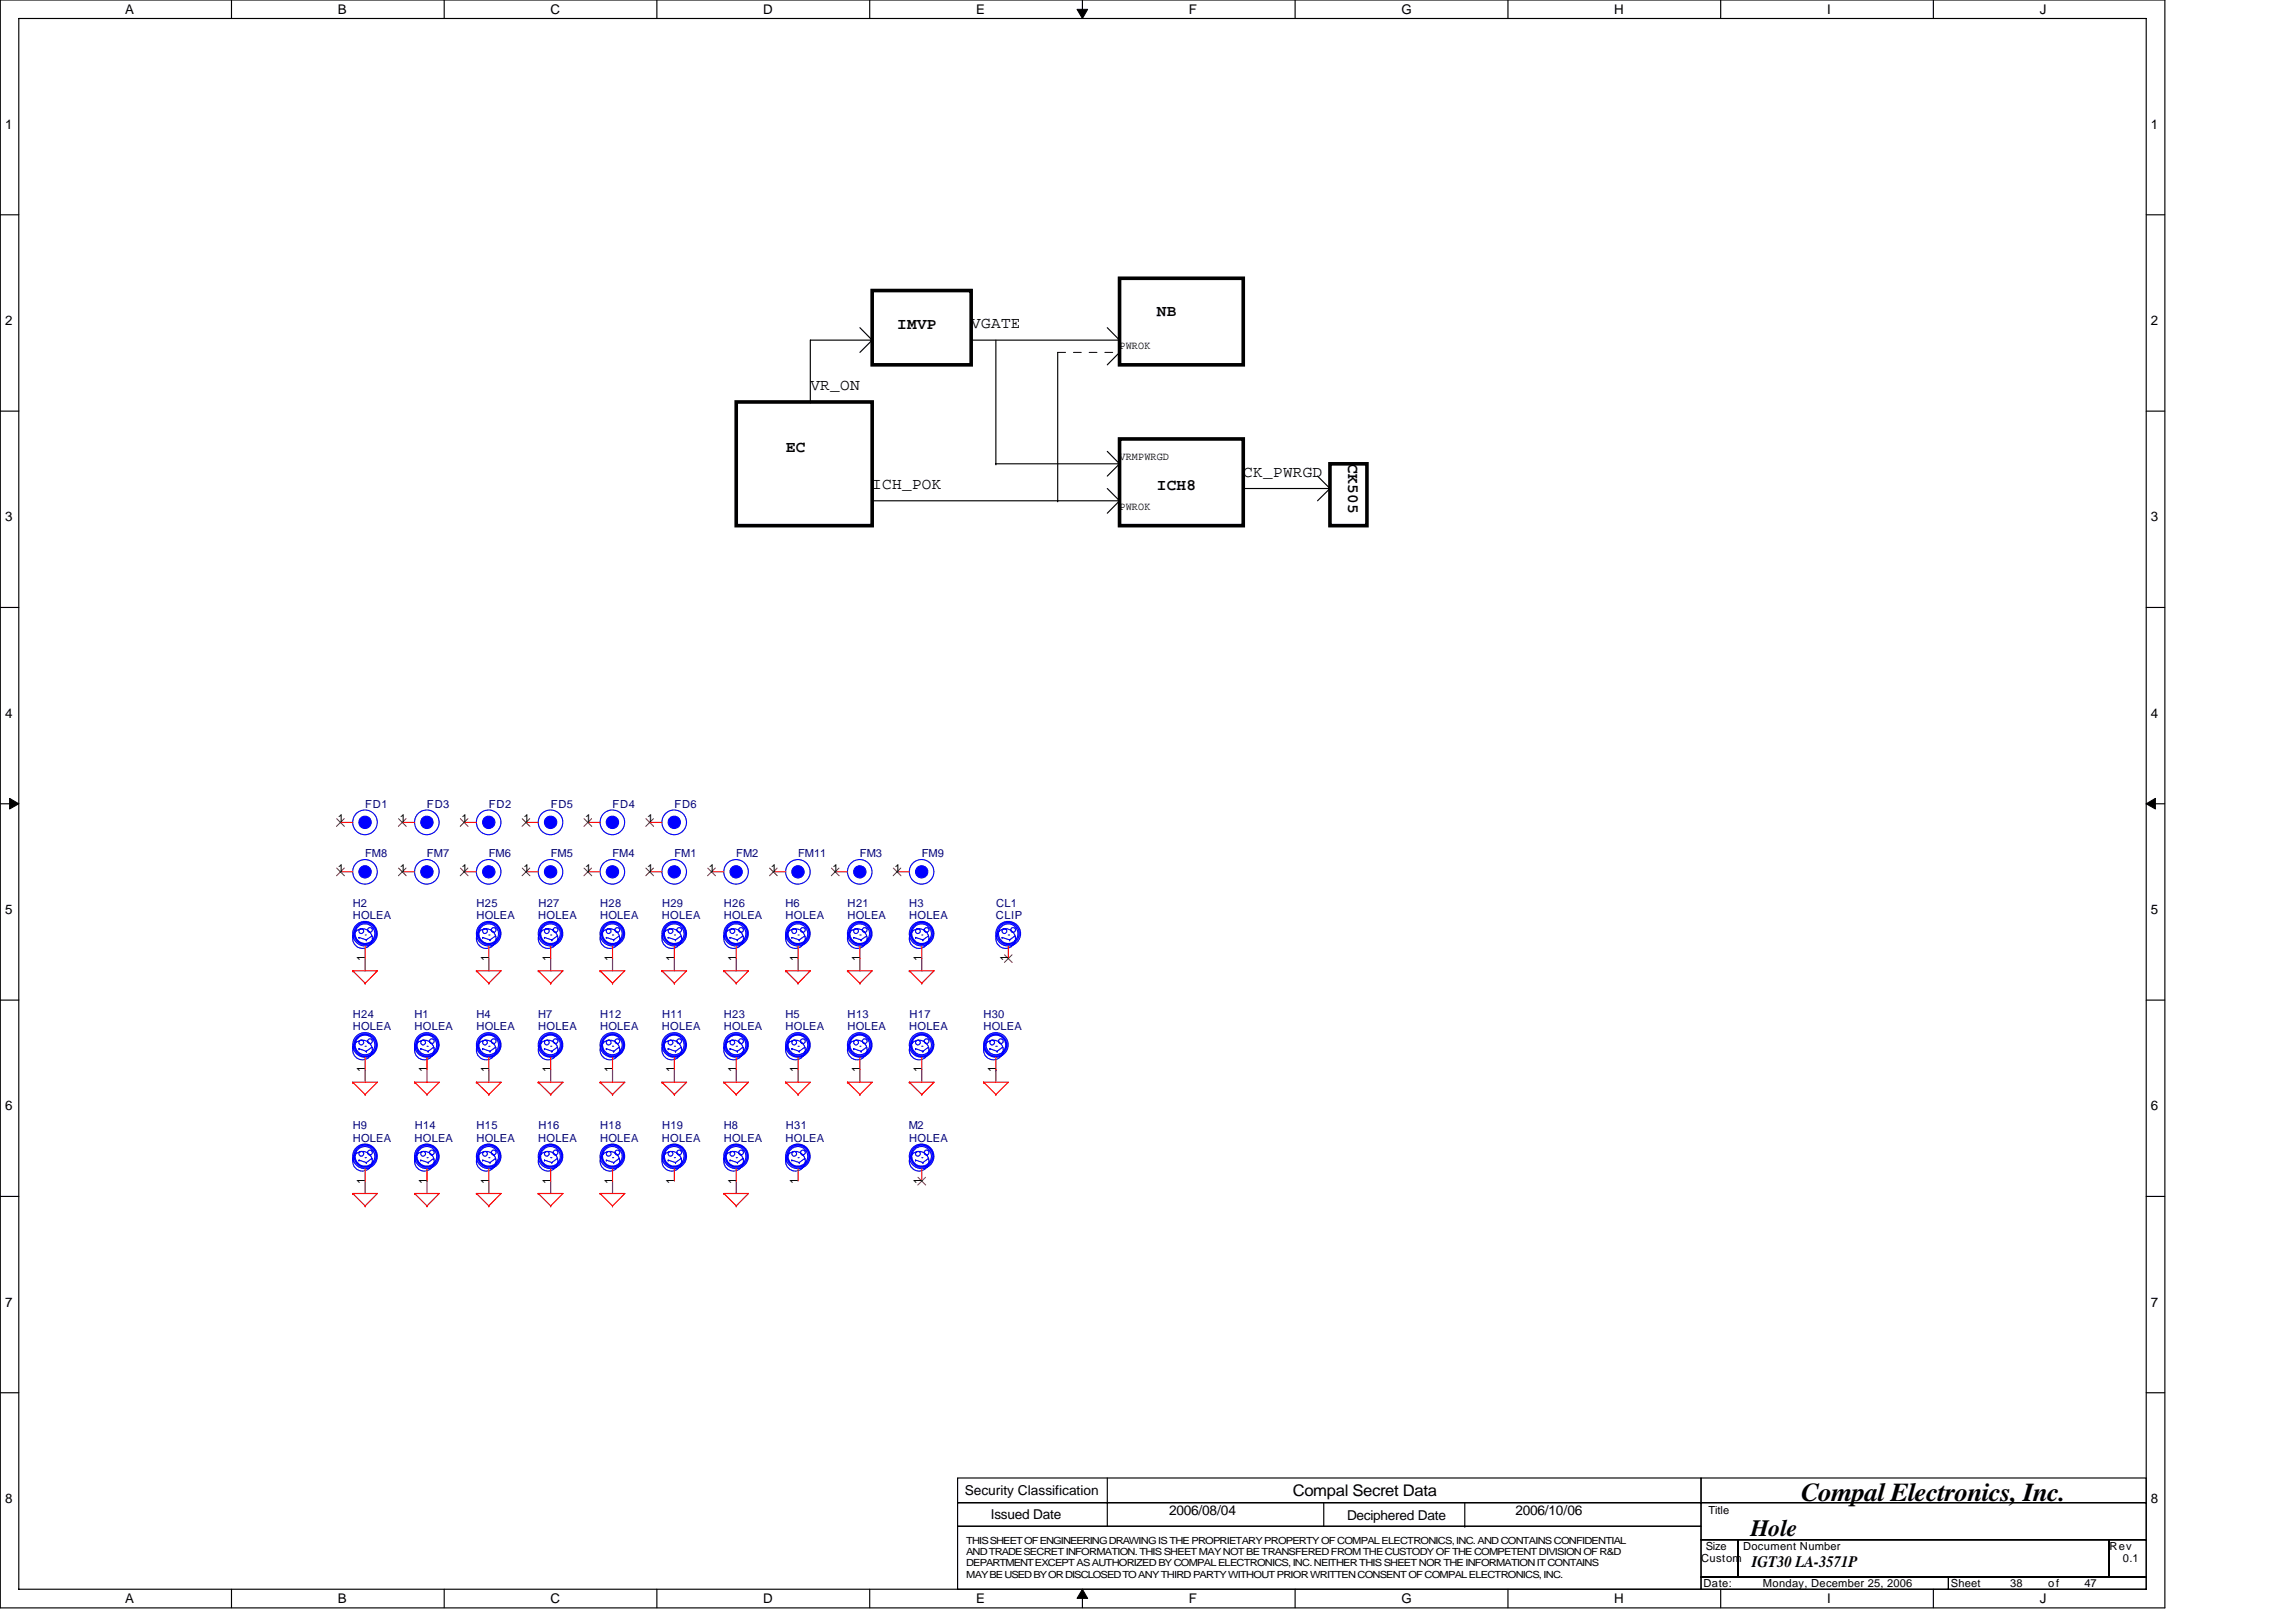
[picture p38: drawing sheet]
<svg xmlns="http://www.w3.org/2000/svg" width="297mm" height="210mm" viewBox="0 0 297 210" stroke-linecap="round" stroke-linejoin="round" font-family="sans-serif">
<defs><g id="words">
<text font-size="3.3" x="233" y="194.2">Compal Electronics, Inc.</text>
<text font-size="3" x="226.5" y="198.8">Hole</text>
<g font-size="2.1">
<text x="149.7" y="40.9">NB</text>
<text x="116.1" y="42.5">IMVP</text>
<text x="125.6" y="42.5">VGATE</text>
<text x="104.8" y="50.5">VR_ON</text>
<text x="101.7" y="58.5">EC</text>
<text x="112.8" y="63.3">ICH_POK</text>
<text x="149.6" y="63.3">ICH8</text>
<text x="160.8" y="61.7">CK_PWRGD</text>
<text x="174.4" y="60" transform="rotate(90 174.4 60)">CK505</text>
<text x="167.3" y="193.5">Compal Secret Data</text>
<text x="226.6" y="202.7">IGT30 LA-3571P</text>
</g>
<g font-size="1.8">
<text x="124.8" y="193.4">Security Classification</text>
<text x="128.2" y="196.5">Issued Date</text>
<text x="151.3" y="196">2006/08/04</text>
<text x="174.3" y="196.6">Deciphered Date</text>
<text x="196.1" y="196">2006/10/06</text>
</g>
<g font-size="1.7">
<text x="16.2" y="1.8">A</text>
<text x="43.7" y="1.8">B</text>
<text x="71.2" y="1.8">C</text>
<text x="98.7" y="1.8">D</text>
<text x="126.3" y="1.8">E</text>
<text x="153.8" y="1.8">F</text>
<text x="181.3" y="1.8">G</text>
<text x="208.8" y="1.8">H</text>
<text x="236.4" y="1.8">I</text>
<text x="263.9" y="1.8">J</text>
<text x=".7" y="16.6">1</text>
<text x="278.3" y="16.6">1</text>
<text x=".7" y="42">2</text>
<text x="278.3" y="42">2</text>
<text x=".7" y="67.4">3</text>
<text x="278.3" y="67.4">3</text>
<text x=".7" y="92.8">4</text>
<text x="278.3" y="92.8">4</text>
<text x=".7" y="118.2">5</text>
<text x="278.3" y="118.2">5</text>
<text x=".7" y="143.6">6</text>
<text x="278.3" y="143.6">6</text>
<text x=".7" y="169">7</text>
<text x="278.3" y="169">7</text>
<text x=".7" y="194.4">8</text>
<text x="278.3" y="194.4">8</text>
<text x="16.2" y="207.4">A</text>
<text x="43.7" y="207.4">B</text>
<text x="71.2" y="207.4">C</text>
<text x="98.7" y="207.4">D</text>
<text x="126.3" y="207.4">E</text>
<text x="153.8" y="207.4">F</text>
<text x="181.3" y="207.4">G</text>
<text x="208.8" y="207.4">H</text>
<text x="236.4" y="207.4">I</text>
<text x="263.9" y="207.4">J</text>
</g>
<g font-size="1.4">
<text x="144.8" y="45.1">PWROK</text>
<text x="144.8" y="59.5">VRMPWRGD</text>
<text x="144.8" y="65.9">PWROK</text>
<text x="43.7" y="106.4">1</text>
<text x="51.7" y="106.4">1</text>
<text x="59.7" y="106.4">1</text>
<text x="67.7" y="106.4">1</text>
<text x="75.7" y="106.4">1</text>
<text x="83.7" y="106.4">1</text>
<text x="43.7" y="112.8">1</text>
<text x="51.7" y="112.8">1</text>
<text x="59.7" y="112.8">1</text>
<text x="67.7" y="112.8">1</text>
<text x="75.7" y="112.8">1</text>
<text x="83.7" y="112.8">1</text>
<text x="91.7" y="112.8">1</text>
<text x="99.7" y="112.8">1</text>
<text x="107.7" y="112.8">1</text>
<text x="115.7" y="112.8">1</text>
<text x="47.2" y="124.3" transform="rotate(-90 47.2 124.3)">1</text>
<text x="63.2" y="124.3" transform="rotate(-90 63.2 124.3)">1</text>
<text x="71.2" y="124.3" transform="rotate(-90 71.2 124.3)">1</text>
<text x="79.2" y="124.3" transform="rotate(-90 79.2 124.3)">1</text>
<text x="87.2" y="124.3" transform="rotate(-90 87.2 124.3)">1</text>
<text x="95.2" y="124.3" transform="rotate(-90 95.2 124.3)">1</text>
<text x="103.2" y="124.3" transform="rotate(-90 103.2 124.3)">1</text>
<text x="111.2" y="124.3" transform="rotate(-90 111.2 124.3)">1</text>
<text x="119.2" y="124.3" transform="rotate(-90 119.2 124.3)">1</text>
<text x="130.4" y="124.3" transform="rotate(-90 130.4 124.3)">1</text>
<text x="47.2" y="138.7" transform="rotate(-90 47.2 138.7)">1</text>
<text x="55.2" y="138.7" transform="rotate(-90 55.2 138.7)">1</text>
<text x="63.2" y="138.7" transform="rotate(-90 63.2 138.7)">1</text>
<text x="71.2" y="138.7" transform="rotate(-90 71.2 138.7)">1</text>
<text x="79.2" y="138.7" transform="rotate(-90 79.2 138.7)">1</text>
<text x="87.2" y="138.7" transform="rotate(-90 87.2 138.7)">1</text>
<text x="95.2" y="138.7" transform="rotate(-90 95.2 138.7)">1</text>
<text x="103.2" y="138.7" transform="rotate(-90 103.2 138.7)">1</text>
<text x="111.2" y="138.7" transform="rotate(-90 111.2 138.7)">1</text>
<text x="119.2" y="138.7" transform="rotate(-90 119.2 138.7)">1</text>
<text x="128.8" y="138.7" transform="rotate(-90 128.8 138.7)">1</text>
<text x="47.2" y="153.1" transform="rotate(-90 47.2 153.1)">1</text>
<text x="55.2" y="153.1" transform="rotate(-90 55.2 153.1)">1</text>
<text x="63.2" y="153.1" transform="rotate(-90 63.2 153.1)">1</text>
<text x="71.2" y="153.1" transform="rotate(-90 71.2 153.1)">1</text>
<text x="79.2" y="153.1" transform="rotate(-90 79.2 153.1)">1</text>
<text x="87.2" y="153.1" transform="rotate(-90 87.2 153.1)">1</text>
<text x="95.2" y="153.1" transform="rotate(-90 95.2 153.1)">1</text>
<text x="103.2" y="153.1" transform="rotate(-90 103.2 153.1)">1</text>
<text x="119.2" y="153.1" transform="rotate(-90 119.2 153.1)">1</text>
<text x="221" y="195.9">Title</text>
<text x="220.1" y="202.1">Custom</text>
<text x="220.7" y="200.5">Size</text>
<text x="225.5" y="200.5">Document Number</text>
<text x="272.9" y="200.5">Rev</text>
<text x="274.6" y="202.1">0.1</text>
<text x="220.4" y="205.3">Date:</text>
<text x="228.1" y="205.3">Monday, December 25, 2006</text>
<text x="252.4" y="205.3">Sheet</text>
<text x="260.1" y="205.3">38</text>
<text x="265" y="205.3">of</text>
<text x="269.7" y="205.3">47</text>
</g>
<g font-size="1.4" fill="#000080">
<text x="47.2" y="104.5">FD1</text>
<text x="55.2" y="104.5">FD3</text>
<text x="63.2" y="104.5">FD2</text>
<text x="71.2" y="104.5">FD5</text>
<text x="79.2" y="104.5">FD4</text>
<text x="87.2" y="104.5">FD6</text>
<text x="47.2" y="110.9">FM8</text>
<text x="55.2" y="110.9">FM7</text>
<text x="63.2" y="110.9">FM6</text>
<text x="71.2" y="110.9">FM5</text>
<text x="79.2" y="110.9">FM4</text>
<text x="87.2" y="110.9">FM1</text>
<text x="95.2" y="110.9">FM2</text>
<text x="103.2" y="110.9">FM11</text>
<text x="111.2" y="110.9">FM3</text>
<text x="119.2" y="110.9">FM9</text>
<text x="45.6" y="117.3">H2</text>
<text x="45.6" y="118.9">HOLEA</text>
<text x="61.6" y="118.9">HOLEA</text>
<text x="61.7" y="117.3">H25</text>
<text x="69.6" y="118.9">HOLEA</text>
<text x="69.7" y="117.3">H27</text>
<text x="77.6" y="118.9">HOLEA</text>
<text x="77.7" y="117.3">H28</text>
<text x="85.6" y="118.9">HOLEA</text>
<text x="85.7" y="117.3">H29</text>
<text x="93.6" y="118.9">HOLEA</text>
<text x="93.7" y="117.3">H26</text>
<text x="101.6" y="117.3">H6</text>
<text x="101.6" y="118.9">HOLEA</text>
<text x="109.6" y="118.9">HOLEA</text>
<text x="109.7" y="117.3">H21</text>
<text x="117.6" y="117.3">H3</text>
<text x="117.6" y="118.9">HOLEA</text>
<text x="128.8" y="118.9">CLIP</text>
<text x="128.9" y="117.3">CL1</text>
<text x="45.7" y="131.7">H24</text>
<text x="53.6" y="131.7">H1</text>
<text x="61.6" y="131.7">H4</text>
<text x="69.6" y="131.7">H7</text>
<text x="77.7" y="131.7">H12</text>
<text x="85.7" y="131.7">H11</text>
<text x="93.7" y="131.7">H23</text>
<text x="101.6" y="131.7">H5</text>
<text x="109.7" y="131.7">H13</text>
<text x="117.7" y="131.7">H17</text>
<text x="127.3" y="131.7">H30</text>
<text x="45.6" y="133.3">HOLEA</text>
<text x="53.6" y="133.3">HOLEA</text>
<text x="61.6" y="133.3">HOLEA</text>
<text x="69.6" y="133.3">HOLEA</text>
<text x="77.6" y="133.3">HOLEA</text>
<text x="85.6" y="133.3">HOLEA</text>
<text x="93.6" y="133.3">HOLEA</text>
<text x="101.6" y="133.3">HOLEA</text>
<text x="109.6" y="133.3">HOLEA</text>
<text x="117.6" y="133.3">HOLEA</text>
<text x="127.3" y="133.3">HOLEA</text>
<text x="45.6" y="146.1">H9</text>
<text x="45.6" y="147.7">HOLEA</text>
<text x="53.6" y="147.7">HOLEA</text>
<text x="53.7" y="146.1">H14</text>
<text x="61.6" y="147.7">HOLEA</text>
<text x="61.7" y="146.1">H15</text>
<text x="69.6" y="147.7">HOLEA</text>
<text x="69.7" y="146.1">H16</text>
<text x="77.6" y="147.7">HOLEA</text>
<text x="77.7" y="146.1">H18</text>
<text x="85.6" y="147.7">HOLEA</text>
<text x="85.7" y="146.1">H19</text>
<text x="93.6" y="146.1">H8</text>
<text x="93.6" y="147.7">HOLEA</text>
<text x="101.6" y="147.7">HOLEA</text>
<text x="101.7" y="146.1">H31</text>
<text x="117.6" y="146.1">M2</text>
<text x="117.6" y="147.7">HOLEA</text>
</g>
<g font-size="1.3">
<text x="125" y="199.7">THIS SHEET OF ENGINEERING DRAWING IS THE PROPRIETARY PROPERTY OF COMPAL ELECTRONICS, INC. AND CONTAINS CONFIDENTIAL</text>
<text x="125" y="201.2">AND TRADE SECRET INFORMATION. THIS SHEET MAY NOT BE TRANSFERED FROM THE CUSTODY OF THE COMPETENT DIVISION OF R&amp;D</text>
<text x="125" y="202.6">DEPARTMENT EXCEPT AS AUTHORIZED BY COMPAL ELECTRONICS, INC. NEITHER THIS SHEET NOR THE INFORMATION IT CONTAINS</text>
<text x="125" y="204.1">MAY BE USED BY OR DISCLOSED TO ANY THIRD PARTY WITHOUT PRIOR WRITTEN CONSENT OF COMPAL ELECTRONICS, INC.</text>
</g>
</g></defs>
<path d="M0 0h280.1v208h-280.1zM2.4 2.4h275.3v203.2h-275.3z" fill="none" stroke="#000" stroke-width=".15"/>
<g fill="#fff">
<path d="M16.2 .3h1.1v1.9h-1.1z"/>
<path d="M16.2 205.9h1.1v1.9h-1.1z"/>
</g>
<path d="M29.9 0v2.4M29.9 205.6v2.4" fill="none" stroke="#000" stroke-width=".15"/>
<g fill="#fff">
<path d="M43.7 .3h1.1v1.9h-1.1z"/>
<path d="M43.7 205.9h1.1v1.9h-1.1z"/>
</g>
<path d="M57.5 0v2.4M57.5 205.6v2.4" fill="none" stroke="#000" stroke-width=".15"/>
<g fill="#fff">
<path d="M71.2 .3h1.3v1.9h-1.3z"/>
<path d="M71.2 205.9h1.3v1.9h-1.3z"/>
</g>
<path d="M85 0v2.4M85 205.6v2.4" fill="none" stroke="#000" stroke-width=".15"/>
<g fill="#fff">
<path d="M98.7 .3h1.3v1.9h-1.3z"/>
<path d="M98.7 205.9h1.3v1.9h-1.3z"/>
</g>
<path d="M112.5 0v2.4M112.5 205.6v2.4" fill="none" stroke="#000" stroke-width=".15"/>
<g fill="#fff">
<path d="M126.3 .3h1.1v1.9h-1.1z"/>
<path d="M126.3 205.9h1.1v1.9h-1.1z"/>
</g>
<path d="M140 0v2.4M140 205.6v2.4" fill="none" stroke="#000" stroke-width=".15"/>
<path d="M139.3 1.2h1.4l-.7 1.2zM140 205.6l.7 1.2h-1.4z" fill="#000" stroke="#000" stroke-width=".13"/>
<g fill="#fff">
<path d="M153.8 .3h1v1.9h-1z"/>
<path d="M153.8 205.9h1v1.9h-1z"/>
</g>
<path d="M167.6 0v2.4M167.6 205.6v2.4" fill="none" stroke="#000" stroke-width=".15"/>
<g fill="#fff">
<path d="M181.3 .3h1.3v1.9h-1.3z"/>
<path d="M181.3 205.9h1.3v1.9h-1.3z"/>
</g>
<path d="M195.1 0v2.4M195.1 205.6v2.4" fill="none" stroke="#000" stroke-width=".15"/>
<g fill="#fff">
<path d="M208.8 .3h1.3v1.9h-1.3z"/>
<path d="M208.8 205.9h1.3v1.9h-1.3z"/>
</g>
<path d="M222.6 0v2.4M222.6 205.6v2.4" fill="none" stroke="#000" stroke-width=".15"/>
<g fill="#fff">
<path d="M236.4 .3h.5v1.9h-.5z"/>
<path d="M236.4 205.9h.5v1.9h-.5z"/>
</g>
<path d="M250.1 0v2.4M250.1 205.6v2.4" fill="none" stroke="#000" stroke-width=".15"/>
<g fill="#fff">
<path d="M263.9 .3h.8v1.9h-.8z"/>
<path d="M263.9 205.9h.8v1.9h-.8z"/>
<path d="M.7 15.1h.9v1.9h-.9z"/>
<path d="M278.3 15.1h.9v1.9h-.9z"/>
<path d="M.7 40.5h.9v1.9h-.9z"/>
<path d="M278.3 40.5h.9v1.9h-.9z"/>
</g>
<path d="M0 27.8h2.4M277.7 27.8h2.4" fill="none" stroke="#000" stroke-width=".15"/>
<g fill="#fff">
<path d="M.7 65.9h.9v1.9h-.9z"/>
<path d="M278.3 65.9h.9v1.9h-.9z"/>
</g>
<path d="M0 53.2h2.4M277.7 53.2h2.4" fill="none" stroke="#000" stroke-width=".15"/>
<g fill="#fff">
<path d="M.7 91.3h.9v1.9h-.9z"/>
<path d="M278.3 91.3h.9v1.9h-.9z"/>
</g>
<path d="M0 78.6h2.4M277.7 78.6h2.4" fill="none" stroke="#000" stroke-width=".15"/>
<g fill="#fff">
<path d="M.7 116.7h.9v1.9h-.9z"/>
<path d="M278.3 116.7h.9v1.9h-.9z"/>
</g>
<path d="M0 104h2.4M277.7 104h2.4" fill="none" stroke="#000" stroke-width=".15"/>
<path d="M1.2 103.3l1.2 .7-1.2 .7zM277.7 104l1.1-.7v1.4z" fill="#000" stroke="#000" stroke-width=".13"/>
<g fill="#fff">
<path d="M.7 142.1h.9v1.9h-.9z"/>
<path d="M278.3 142.1h.9v1.9h-.9z"/>
</g>
<path d="M0 129.4h2.4M277.7 129.4h2.4" fill="none" stroke="#000" stroke-width=".15"/>
<g fill="#fff">
<path d="M.7 167.5h.9v1.9h-.9z"/>
<path d="M278.3 167.5h.9v1.9h-.9z"/>
</g>
<path d="M0 154.8h2.4M277.7 154.8h2.4" fill="none" stroke="#000" stroke-width=".15"/>
<g fill="#fff">
<path d="M.7 192.9h.9v1.9h-.9z"/>
<path d="M278.3 192.9h.9v1.9h-.9z"/>
</g>
<g fill="none" stroke="#000" stroke-width=".15">
<path d="M104.8 52h.1M111.2 42.4l1.6 1.6M112.8 44h-8v8M112.8 44h.1M112.8 44l-1.6 1.6M125.6 44h19.2M128.8 44v16M136.8 45.6v19.2M143.3 42.4l1.5 1.6M143.3 58.4l1.5 1.6M144.8 44h.1M144.8 45.6h.1"/>
<path d="M144.8 45.6l-1.5 1.6M112.8 64.8h32M128.8 60h.1M128.8 60h16M136.8 64.8h.1M143.3 63.2l1.5 1.6M144.8 64.8h.1M144.8 60h.1M144.8 64.8l-1.5 1.6M144.8 60l-1.5 1.6M160.8 63.2h11.3M170.5 61.6l1.6 1.6"/>
<path d="M172.1 63.2h.1M172.1 63.2l-1.6 1.6M0 180.2h2.4M123.9 191.2h96.2v3.2h-96.2zM123.9 194.4h96.2v3.1h-96.2zM123.9 197.5h96.2v8.1h-96.2zM143.3 194.4h.1M143.3 194.4v3.1M143.3 191.2v3.2M171.3 194.4v3.1M189.5 197.5h.1M189.5 194.4v3.1"/>
<path d="M220.1 199.2h4.7v4.8h-4.7zM220.1 191.2h57.6v3.2h-57.6zM220.1 194.4h57.6v4.8h-57.6zM224.9 199.2h48v4.8h-48zM272.9 199.2h4.8v4.8h-4.8zM277.7 180.2h2.4M220.1 204h32v1.6h-32zM252.1 204h25.6v1.6h-25.6z"/>
</g>
<g fill="none" stroke="#800040" stroke-width=".15">
<path d="M47.2 138.4v1.6M47.2 124v1.6M55.2 138.4v1.6M63.2 124v1.6M63.2 138.4v1.6M71.2 124v1.6M71.2 138.4v1.6M79.2 124v1.6M79.2 138.4v1.6M87.2 124v1.6M87.2 138.4v1.6M95.2 138.4v1.6"/>
<path d="M95.2 124v1.6M103.2 138.4v1.6M103.2 124v1.6M111.2 124v1.6M111.2 138.4v1.6M119.2 138.4v1.6M119.2 124v1.6M128.8 138.4h.1M128.8 138.4v1.6M47.2 152.8v1.6M55.2 152.8v1.6M63.2 152.8v1.6"/>
<path d="M71.2 152.8v1.6M79.2 152.8v1.6M95.2 152.8v1.6"/>
</g>
<g fill="none" stroke="#f00" stroke-width=".15">
<path d="M44 106.4h1.6M44 112.8h1.6M52 106.4h1.6M52 112.8h1.6M60 106.4h1.6M60 112.8h1.6M68 106.4h1.6M68 112.8h1.6M76 106.4h1.6M76 112.8h1.6M84 106.4h1.6M84 112.8h1.6"/>
<path d="M92.1 112.8h1.5M100.1 112.8h1.5M108.1 112.8h1.5M116.1 112.8h1.5M45.6 125.6h3.2l-1.6 1.6M45.6 125.6h.1M45.6 125.6l1.6 1.6M47.2 127.2h.1M47.2 122.4v1.6M47.2 136.8v1.6M55.2 136.8v1.6M61.6 125.6h3.2l-1.6 1.6"/>
<path d="M61.6 125.6h.1M61.6 125.6l1.6 1.6M63.2 127.2h.1M63.2 122.4v1.6M63.2 136.8v1.6M69.6 125.6h3.2l-1.6 1.6M69.6 125.6h.1M69.6 125.6l1.6 1.6M71.2 127.2h.1M71.2 122.4v1.6M71.2 136.8v1.6M77.6 125.6h3.2l-1.6 1.6"/>
<path d="M77.6 125.6h.1M77.6 125.6l1.6 1.6M79.2 127.2h.1M79.2 122.4v1.6M79.2 136.8v1.6M85.6 125.6h3.2l-1.6 1.6M85.6 125.6h.1M85.6 125.6l1.6 1.6M87.2 127.2h.1M87.2 122.4v1.6M87.2 136.8v1.6M93.6 125.6h3.2l-1.6 1.6"/>
<path d="M93.6 125.6h.1M93.6 125.6l1.6 1.6M95.2 127.2h.1M95.2 122.4v1.6M95.2 136.8v1.6M101.6 125.6h3.2l-1.6 1.6M101.6 125.6h.1M101.6 125.6l1.6 1.6M103.2 127.2h.1M103.2 122.4v1.6M103.2 136.8v1.6M109.6 125.6h3.2l-1.6 1.6"/>
<path d="M109.6 125.6h.1M109.6 125.6l1.6 1.6M111.2 127.2h.1M111.2 122.4v1.6M111.2 136.8v1.6M117.6 125.6h3.2l-1.6 1.6M117.6 125.6h.1M117.6 125.6l1.6 1.6M119.2 127.2h.1M119.2 122.4v1.6M119.2 136.8v1.6M128.8 136.8v1.6"/>
<path d="M130.4 122.4v1.6M45.6 154.4h3.2l-1.6 1.6M45.6 154.4h.1M45.6 140h3.2l-1.6 1.6M45.6 140h.1M45.6 154.4l1.6 1.6M45.6 140l1.6 1.6M47.2 156h.1M47.2 141.6h.1M47.2 151.2v1.6M53.6 154.4h3.2l-1.6 1.6M53.6 154.4h.1"/>
<path d="M53.6 140h3.2l-1.6 1.6M53.6 140h.1M53.6 154.4l1.6 1.6M53.6 140l1.6 1.6M55.2 156h.1M55.2 141.6h.1M55.2 151.2v1.6M61.6 154.4h3.2l-1.6 1.6M61.6 154.4h.1M61.6 140h3.2l-1.6 1.6M61.6 140h.1M61.6 154.4l1.6 1.6"/>
<path d="M61.6 140l1.6 1.6M63.2 156h.1M63.2 141.6h.1M63.2 151.2v1.6M69.6 154.4h3.2l-1.6 1.6M69.6 154.4h.1M69.6 140h3.2l-1.6 1.6M69.6 140h.1M69.6 154.4l1.6 1.6M69.6 140l1.6 1.6M71.2 156h.1M71.2 141.6h.1"/>
<path d="M71.2 151.2v1.6M77.6 154.4h3.2l-1.6 1.6M77.6 154.4h.1M77.6 140h3.2l-1.6 1.6M77.6 140h.1M77.6 154.4l1.6 1.6M77.6 140l1.6 1.6M79.2 156h.1M79.2 141.6h.1M79.2 151.2v1.6M85.6 140h3.2l-1.6 1.6M85.6 140h.1"/>
<path d="M85.6 140l1.6 1.6M87.2 141.6h.1M87.2 151.2v1.6M93.6 140h3.2l-1.6 1.6M93.6 140h.1M93.6 154.4h3.2l-1.6 1.6M93.6 154.4h.1M93.6 140l1.6 1.6M93.6 154.4l1.6 1.6M95.2 141.6h.1M95.2 156h.1M95.2 151.2v1.6"/>
<path d="M101.6 140h3.2l-1.6 1.6M101.6 140h.1M101.6 140l1.6 1.6M103.2 141.6h.1M103.2 151.2v1.6M109.6 140h3.2l-1.6 1.6M109.6 140h.1M109.6 140l1.6 1.6M111.2 141.6h.1M117.6 140h3.2l-1.6 1.6M117.6 140h.1M117.6 140l1.6 1.6"/>
<path d="M119.2 141.6h.1M119.2 151.2v1.6M127.3 140h3.1l-1.6 1.6M127.3 140h.1M127.3 140l1.5 1.6M128.8 141.6h.1"/>
</g>
<path d="M112.8 37.6h12.8v9.6h-12.8zM144.8 36h16v11.2h-16zM95.2 52h17.6v16h-17.6zM144.8 56.8h16v11.2h-16zM172.1 60h4.7v8h-4.7z" fill="none" stroke="#000" stroke-width=".47"/>
<path d="M136.8 45.6h8M144.8 45.6h.1" fill="none" stroke="#000" stroke-width=".13" stroke-dasharray="1 1 1 1 1 1 1 1"/>
<g fill="#00f" stroke="#00f" stroke-width=".15">
<circle cx="63.2" cy="106.4" r=".8"/>
<circle cx="119.2" cy="112.8" r=".79"/>
<circle cx="79.2" cy="106.4" r=".8"/>
<circle cx="95.2" cy="112.8" r=".79"/>
<circle cx="71.2" cy="106.4" r=".8"/>
<circle cx="55.2" cy="112.8" r=".79"/>
<circle cx="87.2" cy="112.8" r=".79"/>
<circle cx="79.2" cy="112.8" r=".79"/>
<circle cx="55.2" cy="106.4" r=".8"/>
<circle cx="47.2" cy="106.4" r=".8"/>
<circle cx="71.2" cy="112.8" r=".79"/>
<circle cx="63.2" cy="112.8" r=".79"/>
<circle cx="103.2" cy="112.8" r=".79"/>
<circle cx="111.2" cy="112.8" r=".79"/>
<circle cx="47.2" cy="112.8" r=".79"/>
<circle cx="87.2" cy="106.4" r=".8"/>
</g>
<g fill="none" stroke="#00f" stroke-width=".15">
<path d="M46.4 121.3h.1M46.4 135.7h.1M46.4 121.3l1 .3M46.4 135.7l1 .3M47.2 121h.2M47.2 135.4h.2M47.4 121.6h.1M47.4 136h.1M48 121.1l-.6 .5M48 135.5l-.6 .5M54.4 135.7h.1M54.4 135.7l1 .3"/>
<path d="M55.2 135.4h.2M55.4 136h.1M56 135.5l-.6 .5M62.4 121.3h.1M62.4 135.7h.1M62.4 121.3l1 .3M62.4 135.7l1 .3M63.2 121h.2M63.2 135.4h.2M63.4 121.6h.1M63.4 136h.1M64 121.1l-.6 .5"/>
<path d="M64 135.5l-.6 .5M70.4 121.3h.1M70.4 135.7h.1M70.4 121.3l1 .3M70.4 135.7l1 .3M71.2 121h.2M71.2 135.4h.2M71.4 121.6h.1M71.4 136h.1M72 121.1l-.6 .5M72 135.5l-.6 .5M78.4 121.3h.1"/>
<path d="M78.4 135.7h.1M78.4 121.3l1 .3M78.4 135.7l1 .3M79.2 121h.2M79.2 135.4h.2M79.4 121.6h.1M79.4 136h.1M80 121.1l-.6 .5M80 135.5l-.6 .5M86.4 135.7h.1M86.4 121.3h.1M86.4 135.7l1 .3"/>
<path d="M86.4 121.3l1 .3M87.2 135.4h.2M87.2 121h.2M87.4 136h.1M87.4 121.6h.1M88.1 135.5l-.7 .5M88.1 121.1l-.7 .5M94.4 135.7h.1M94.4 121.3h.1M94.4 135.7l1 .3M94.4 121.3l1 .3M95.2 135.4h.2"/>
<path d="M95.2 121h.2M95.4 136h.1M95.4 121.6h.1M96.1 135.5l-.7 .5M96.1 121.1l-.7 .5M102.4 121.3h.1M102.4 135.7h.1M102.4 121.3l1 .3M102.4 135.7l1 .3M103.2 121h.2M103.2 135.4h.2M103.4 121.6h.1"/>
<path d="M103.4 136h.1M104.1 121.1l-.7 .5M104.1 135.5l-.7 .5M110.4 121.3h.1M110.4 135.7h.1M110.4 121.3l1 .3M110.4 135.7l1 .3M111.2 121h.2M111.2 135.4h.2M111.4 121.6h.1M111.4 136h.1M112.1 121.1l-.7 .5"/>
<path d="M112.1 135.5l-.7 .5M118.4 121.3h.1M118.4 135.7h.1M118.4 121.3l1 .3M118.4 135.7l1 .3M119.2 121h.2M119.2 135.4h.2M119.4 121.6h.1M119.4 136h.1M120.1 121.1l-.7 .5M120.1 135.5l-.7 .5M128.1 135.7h.1"/>
<path d="M128.1 135.7l.9 .3M128.8 135.4h.2M129 136h.1M129.6 121.3h.1M129.6 135.5l-.6 .5M129.6 121.3l1 .3M130.4 121h.2M130.6 121.6h.1M131.3 121.1l-.7 .5M46.4 150.1h.1M46.4 150.1l1 .3M47.2 149.8h.2"/>
<path d="M47.4 150.4h.1M48 149.9l-.6 .5M54.4 150.1h.1M54.4 150.1l1 .3M55.2 149.8h.2M55.4 150.4h.1M56 149.9l-.6 .5M62.4 150.1h.1M62.4 150.1l1 .3M63.2 149.8h.2M63.4 150.4h.1M64 149.9l-.6 .5"/>
<path d="M70.4 150.1h.1M70.4 150.1l1 .3M71.2 149.8h.2M71.4 150.4h.1M72 149.9l-.6 .5M78.4 150.1h.1M78.4 150.1l1 .3M79.2 149.8h.2M79.4 150.4h.1M80 149.9l-.6 .5M86.4 150.1h.1M86.4 150.1l1 .3"/>
<path d="M87.2 149.8h.2M87.4 150.4h.1M88.1 149.9l-.7 .5M94.4 150.1h.1M94.4 150.1l1 .3M95.2 149.8h.2M95.4 150.4h.1M96.1 149.9l-.7 .5M102.4 150.1h.1M102.4 150.1l1 .3M103.2 149.8h.2M103.4 150.4h.1"/>
<path d="M104.1 149.9l-.7 .5M118.4 150.1h.1M118.4 150.1l1 .3M119.2 149.8h.2M119.4 150.4h.1M120.1 149.9l-.7 .5"/>
<circle cx="47.2" cy="106.4" r="1.6"/>
<circle cx="47.2" cy="112.8" r="1.59"/>
<circle cx="55.2" cy="106.4" r="1.6"/>
<circle cx="55.2" cy="112.8" r="1.59"/>
<circle cx="63.2" cy="106.4" r="1.6"/>
<circle cx="63.2" cy="112.8" r="1.59"/>
<circle cx="71.2" cy="106.4" r="1.6"/>
<circle cx="71.2" cy="112.8" r="1.59"/>
<circle cx="79.2" cy="106.4" r="1.6"/>
<circle cx="79.2" cy="112.8" r="1.59"/>
<circle cx="87.2" cy="106.4" r="1.6"/>
<circle cx="87.2" cy="112.8" r="1.59"/>
<circle cx="95.2" cy="112.8" r="1.59"/>
<circle cx="103.2" cy="112.8" r="1.59"/>
<circle cx="111.2" cy="112.8" r="1.59"/>
<circle cx="119.2" cy="112.8" r="1.59"/>
<circle cx="46.7" cy="134.9" r=".31"/>
<circle cx="46.7" cy="120.5" r=".31"/>
<circle cx="46.9" cy="121.4" r="1.27"/>
<circle cx="46.9" cy="135.8" r="1.27"/>
<circle cx="47.2" cy="135.2" r="1.27"/>
<circle cx="47.2" cy="120.8" r="1.27"/>
<circle cx="47.2" cy="120.8" r="1.59"/>
<circle cx="47.2" cy="135.2" r="1.59"/>
<circle cx="47.2" cy="120.8" r="1.43"/>
<circle cx="47.2" cy="135.2" r="1.43"/>
<circle cx="47.9" cy="134.7" r=".31"/>
<circle cx="47.9" cy="120.3" r=".31"/>
<circle cx="54.7" cy="134.9" r=".31"/>
<circle cx="54.9" cy="135.8" r="1.27"/>
<circle cx="55.2" cy="135.2" r="1.27"/>
<circle cx="55.2" cy="135.2" r="1.59"/>
<circle cx="55.2" cy="135.2" r="1.43"/>
<circle cx="55.9" cy="134.7" r=".31"/>
<circle cx="62.7" cy="134.9" r=".31"/>
<circle cx="62.7" cy="120.5" r=".31"/>
<circle cx="62.9" cy="121.4" r="1.27"/>
<circle cx="62.9" cy="135.8" r="1.27"/>
<circle cx="63.2" cy="135.2" r="1.27"/>
<circle cx="63.2" cy="120.8" r="1.27"/>
<circle cx="63.2" cy="120.8" r="1.59"/>
<circle cx="63.2" cy="135.2" r="1.59"/>
<circle cx="63.2" cy="120.8" r="1.43"/>
<circle cx="63.2" cy="135.2" r="1.43"/>
<circle cx="63.9" cy="134.7" r=".31"/>
<circle cx="63.9" cy="120.3" r=".31"/>
<circle cx="70.7" cy="134.9" r=".31"/>
<circle cx="70.7" cy="120.5" r=".31"/>
<circle cx="70.9" cy="121.4" r="1.27"/>
<circle cx="70.9" cy="135.8" r="1.27"/>
<circle cx="71.2" cy="135.2" r="1.27"/>
<circle cx="71.2" cy="120.8" r="1.27"/>
<circle cx="71.2" cy="120.8" r="1.59"/>
<circle cx="71.2" cy="135.2" r="1.59"/>
<circle cx="71.2" cy="120.8" r="1.43"/>
<circle cx="71.2" cy="135.2" r="1.43"/>
<circle cx="71.9" cy="134.7" r=".31"/>
<circle cx="71.9" cy="120.3" r=".31"/>
<circle cx="78.7" cy="134.9" r=".31"/>
<circle cx="78.7" cy="120.5" r=".31"/>
<circle cx="78.9" cy="121.4" r="1.27"/>
<circle cx="78.9" cy="135.8" r="1.27"/>
<circle cx="79.2" cy="135.2" r="1.27"/>
<circle cx="79.2" cy="120.8" r="1.27"/>
<circle cx="79.2" cy="120.8" r="1.59"/>
<circle cx="79.2" cy="135.2" r="1.59"/>
<circle cx="79.2" cy="120.8" r="1.43"/>
<circle cx="79.2" cy="135.2" r="1.43"/>
<circle cx="79.9" cy="134.7" r=".31"/>
<circle cx="79.9" cy="120.3" r=".31"/>
<circle cx="86.7" cy="134.9" r=".31"/>
<circle cx="86.7" cy="120.5" r=".31"/>
<circle cx="86.9" cy="121.4" r="1.27"/>
<circle cx="86.9" cy="135.8" r="1.27"/>
<circle cx="87.2" cy="135.2" r="1.27"/>
<circle cx="87.2" cy="120.8" r="1.27"/>
<circle cx="87.2" cy="120.8" r="1.59"/>
<circle cx="87.2" cy="135.2" r="1.59"/>
<circle cx="87.2" cy="120.8" r="1.43"/>
<circle cx="87.2" cy="135.2" r="1.43"/>
<circle cx="87.9" cy="134.7" r=".31"/>
<circle cx="87.9" cy="120.3" r=".31"/>
<circle cx="94.7" cy="134.9" r=".31"/>
<circle cx="94.7" cy="120.5" r=".31"/>
<circle cx="94.9" cy="121.4" r="1.27"/>
<circle cx="94.9" cy="135.8" r="1.27"/>
<circle cx="95.2" cy="135.2" r="1.27"/>
<circle cx="95.2" cy="120.8" r="1.27"/>
<circle cx="95.2" cy="120.8" r="1.59"/>
<circle cx="95.2" cy="135.2" r="1.59"/>
<circle cx="95.2" cy="120.8" r="1.43"/>
<circle cx="95.2" cy="135.2" r="1.43"/>
<circle cx="95.9" cy="134.7" r=".31"/>
<circle cx="95.9" cy="120.3" r=".31"/>
<circle cx="102.7" cy="134.9" r=".31"/>
<circle cx="102.7" cy="120.5" r=".31"/>
<circle cx="102.9" cy="121.4" r="1.27"/>
<circle cx="102.9" cy="135.8" r="1.27"/>
<circle cx="103.2" cy="135.2" r="1.27"/>
<circle cx="103.2" cy="120.8" r="1.27"/>
<circle cx="103.2" cy="120.8" r="1.59"/>
<circle cx="103.2" cy="135.2" r="1.59"/>
<circle cx="103.2" cy="120.8" r="1.43"/>
<circle cx="103.2" cy="135.2" r="1.43"/>
<circle cx="103.9" cy="134.7" r=".31"/>
<circle cx="103.9" cy="120.3" r=".31"/>
<circle cx="110.7" cy="134.9" r=".31"/>
<circle cx="110.7" cy="120.5" r=".31"/>
<circle cx="110.9" cy="121.4" r="1.27"/>
<circle cx="110.9" cy="135.8" r="1.27"/>
<circle cx="111.2" cy="135.2" r="1.27"/>
<circle cx="111.2" cy="120.8" r="1.27"/>
<circle cx="111.2" cy="120.8" r="1.59"/>
<circle cx="111.2" cy="135.2" r="1.59"/>
<circle cx="111.2" cy="120.8" r="1.43"/>
<circle cx="111.2" cy="135.2" r="1.43"/>
<circle cx="111.9" cy="134.7" r=".31"/>
<circle cx="111.9" cy="120.3" r=".31"/>
<circle cx="118.7" cy="134.9" r=".31"/>
<circle cx="118.7" cy="120.5" r=".31"/>
<circle cx="118.9" cy="121.4" r="1.27"/>
<circle cx="118.9" cy="135.8" r="1.27"/>
<circle cx="119.2" cy="135.2" r="1.27"/>
<circle cx="119.2" cy="120.8" r="1.27"/>
<circle cx="119.2" cy="120.8" r="1.59"/>
<circle cx="119.2" cy="135.2" r="1.59"/>
<circle cx="119.2" cy="120.8" r="1.43"/>
<circle cx="119.2" cy="135.2" r="1.43"/>
<circle cx="119.9" cy="134.7" r=".31"/>
<circle cx="119.9" cy="120.3" r=".31"/>
<circle cx="128.4" cy="134.9" r=".31"/>
<circle cx="128.5" cy="135.8" r="1.27"/>
<circle cx="128.8" cy="135.2" r="1.43"/>
<circle cx="128.8" cy="135.2" r="1.27"/>
<circle cx="128.8" cy="135.2" r="1.59"/>
<circle cx="129.5" cy="134.7" r=".31"/>
<circle cx="129.9" cy="120.5" r=".31"/>
<circle cx="130.1" cy="121.4" r="1.27"/>
<circle cx="130.4" cy="120.8" r="1.27"/>
<circle cx="130.4" cy="120.8" r="1.43"/>
<circle cx="130.4" cy="120.8" r="1.6"/>
<circle cx="131.1" cy="120.3" r=".31"/>
<circle cx="46.7" cy="149.3" r=".31"/>
<circle cx="46.9" cy="150.2" r="1.27"/>
<circle cx="47.2" cy="149.6" r="1.27"/>
<circle cx="47.2" cy="149.6" r="1.59"/>
<circle cx="47.2" cy="149.6" r="1.43"/>
<circle cx="47.9" cy="149.1" r=".32"/>
<circle cx="54.7" cy="149.3" r=".31"/>
<circle cx="54.9" cy="150.2" r="1.27"/>
<circle cx="55.2" cy="149.6" r="1.27"/>
<circle cx="55.2" cy="149.6" r="1.59"/>
<circle cx="55.2" cy="149.6" r="1.43"/>
<circle cx="55.9" cy="149.1" r=".32"/>
<circle cx="62.7" cy="149.3" r=".31"/>
<circle cx="62.9" cy="150.2" r="1.27"/>
<circle cx="63.2" cy="149.6" r="1.27"/>
<circle cx="63.2" cy="149.6" r="1.59"/>
<circle cx="63.2" cy="149.6" r="1.43"/>
<circle cx="63.9" cy="149.1" r=".32"/>
<circle cx="70.7" cy="149.3" r=".31"/>
<circle cx="70.9" cy="150.2" r="1.27"/>
<circle cx="71.2" cy="149.6" r="1.27"/>
<circle cx="71.2" cy="149.6" r="1.59"/>
<circle cx="71.2" cy="149.6" r="1.43"/>
<circle cx="71.9" cy="149.1" r=".32"/>
<circle cx="78.7" cy="149.3" r=".31"/>
<circle cx="78.9" cy="150.2" r="1.27"/>
<circle cx="79.2" cy="149.6" r="1.27"/>
<circle cx="79.2" cy="149.6" r="1.59"/>
<circle cx="79.2" cy="149.6" r="1.43"/>
<circle cx="79.9" cy="149.1" r=".32"/>
<circle cx="86.7" cy="149.3" r=".31"/>
<circle cx="86.9" cy="150.2" r="1.27"/>
<circle cx="87.2" cy="149.6" r="1.27"/>
<circle cx="87.2" cy="149.6" r="1.59"/>
<circle cx="87.2" cy="149.6" r="1.43"/>
<circle cx="87.9" cy="149.1" r=".32"/>
<circle cx="94.7" cy="149.3" r=".31"/>
<circle cx="94.9" cy="150.2" r="1.27"/>
<circle cx="95.2" cy="149.6" r="1.27"/>
<circle cx="95.2" cy="149.6" r="1.59"/>
<circle cx="95.2" cy="149.6" r="1.43"/>
<circle cx="95.9" cy="149.1" r=".32"/>
<circle cx="102.7" cy="149.3" r=".31"/>
<circle cx="102.9" cy="150.2" r="1.27"/>
<circle cx="103.2" cy="149.6" r="1.27"/>
<circle cx="103.2" cy="149.6" r="1.59"/>
<circle cx="103.2" cy="149.6" r="1.43"/>
<circle cx="103.9" cy="149.1" r=".32"/>
<circle cx="118.7" cy="149.3" r=".31"/>
<circle cx="118.9" cy="150.2" r="1.27"/>
<circle cx="119.2" cy="149.6" r="1.27"/>
<circle cx="119.2" cy="149.6" r="1.59"/>
<circle cx="119.2" cy="149.6" r="1.43"/>
<circle cx="119.9" cy="149.1" r=".32"/>
</g>
<g fill="none" stroke="#804000" stroke-width=".13">
<path d="M43.6 105.9l1 1M43.6 112.3l1 1M44.5 105.9l-1 1M44.5 112.3l-1 1M51.6 112.3l1 1M51.6 105.9l1 1M52.5 112.3l-1 1M52.5 105.9l-1 1M59.6 105.9l1 1M59.6 112.3l1 1M60.5 105.9l-1 1M60.5 112.3l-1 1"/>
<path d="M67.6 105.9l1 1M67.6 112.3l1 1M68.5 105.9l-1 1M68.5 112.3l-1 1M75.6 105.9l1 1M75.6 112.3l1 1M76.5 105.9l-1 1M76.5 112.3l-1 1M83.6 112.3l1 1M83.6 105.9l1 1M84.5 112.3l-1 1M84.5 105.9l-1 1"/>
<path d="M91.6 112.3l1 1M92.5 112.3l-1 1M99.6 112.3l1 1M100.5 112.3l-1 1M107.6 112.3l1 1M108.5 112.3l-1 1M115.6 112.3l1 1M116.5 112.3l-1 1M130 123.5l1 1M130.9 123.5l-1 1M118.8 152.3l1 1M119.7 152.3l-1 1"/>
</g>
<use href="#words"/>
</svg>
